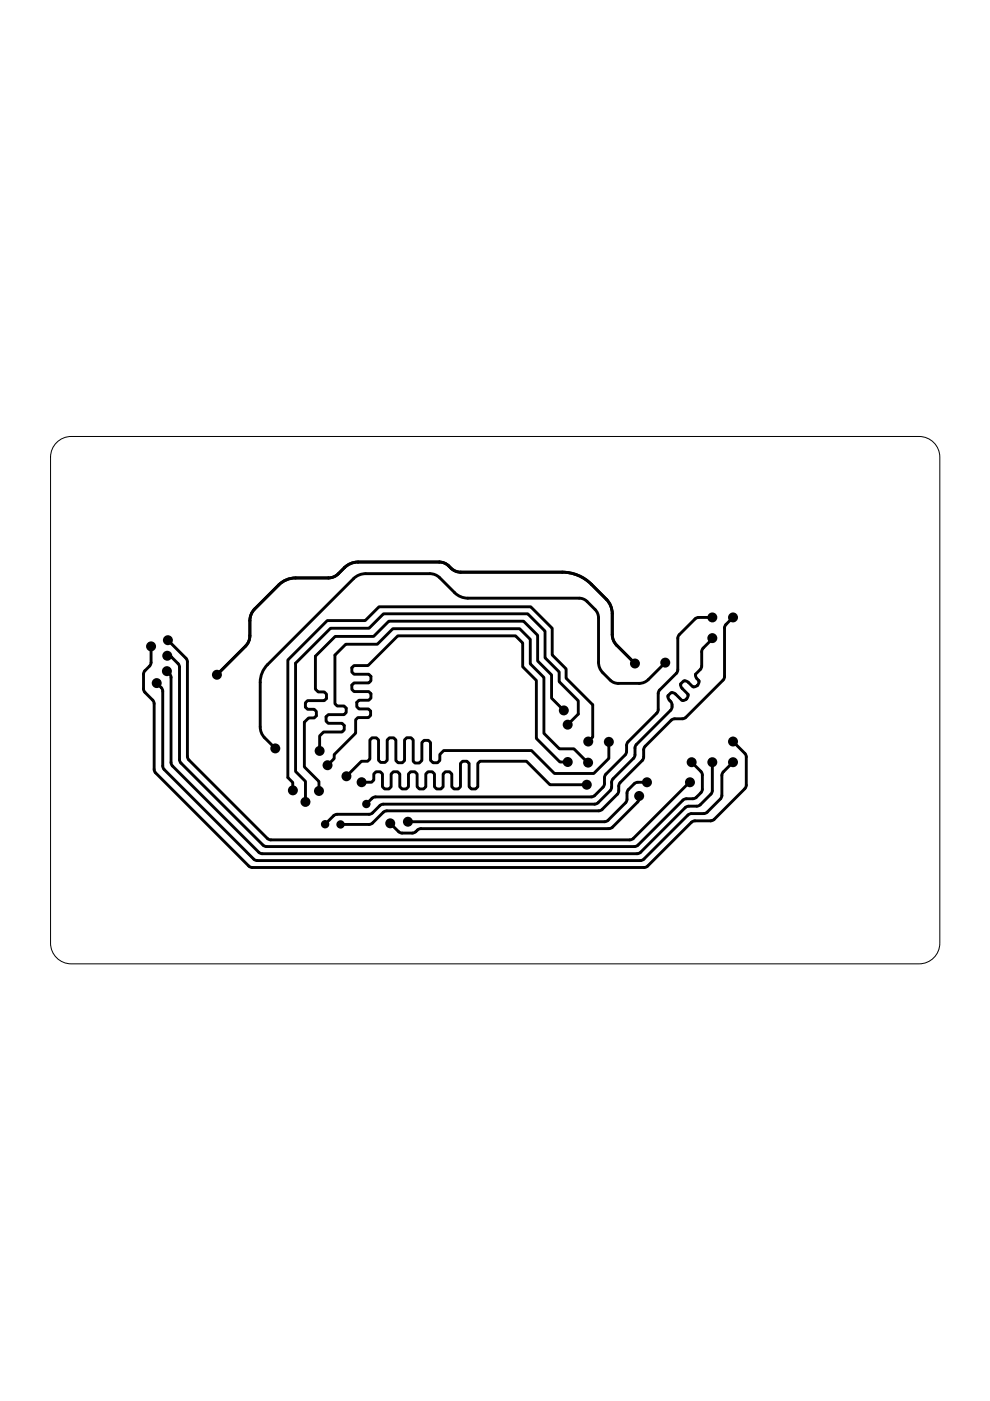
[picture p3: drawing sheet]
<svg xmlns="http://www.w3.org/2000/svg" width="210mm" height="297mm" viewBox="0 0 210 297" stroke-linecap="round" stroke-linejoin="round" font-family="sans-serif">
<path d="M11.7 94.1a4.4 4.4 0 0 1 3.4-1.6h179.8a4.4 4.4 0 0 1 4.4 4.4v103.1a4.4 4.4 0 0 1-4.4 4.4h-179.8a4.4 4.4 0 0 1-4.4-4.4v-103.1a4.4 4.4 0 0 1 1-2.8z" fill="none" stroke="#000" stroke-width=".21"/>
<g fill="none" stroke="#000" stroke-width=".61">
<path d="M32 137v3.7l-1.5 2-.1 3.3 .3 .8 1.7 1.6 .2 .5 .1 14.2 .1 .5 19.9 20 .5 .3h83.6l.5-.3 9.3-9.2 .7-.4h3.4l.5-.1 6.9-6.9 .1-.5v-6.3l-.3-.5-2.5-2.5M35.5 139l.4 .1 .5 .2 1.3 1.4 .4 .7v19.6l.1 .6 17.6 17.6 .4 .3h78.3l.8-.3 9.5-9.5 .7-.3a2.79 2.79 0 0 0 3.4-2.1v-3.3l-.3-.4-2-2M35.6 135.7l3.8 3.9 .3 .4v20.4l.2 .5 16.8 16.9 .5 .2h76.6l.5-.2 11.4-11.5 .8-.3-.2-.1M151 130.9h-2.9l-.5 .2-3.7 3.7-.2 .5v7l-.3 .5-3.7 3.7-.1 .5v3.5l-.2 .5-6.4 6.5-.3 2.3-4.4 4.6-.3 2.3-2.1 2.1-.5 .2h-45.8l-.7 .3-1.2 1.2M151 135.3v.2l-2.1 2.1-.1 .6-.1 3.3-1.2 1.5v.2a1.49 1.49 0 0 0 .7 1.1 1.15 1.15 0 0 1-1.3 1.3l-1.4-1.2h-.5l-.7 .6 .2 .7 1.4 1.5-.1 .5-.2 .5M155.4 130.9l-1.5 1.5-.2 .5-.1 10.5-.1 .6-8.1 8.1-.5 .3h-2.1l-.5 .3-5.5 5.5-.3 .5-.2 2.3-4.8 4.9a2.24 2.24 0 0 0-.3 2l-.3 .5-3.2 3.2-.8 .3h-44.9l-.7 .3-2.3 2.3-.5 .3h-6.3M33.2 144.8l1.2 1.2 .1 .6v15.8l.1 .5 19.2 19.2 .5 .3h81.7l.5-.3 9.4-9.3 .7-.3h2.6l.5-.1 3-3 .4-.8v-4.5l.3-.4 2-2.1M35.4 142.3a1.68 1.68 0 0 1 .9 1.3v18.1l.1 .5 18.5 18.5 .4 .3h80l.5-.3 9.5-9.5 .5-.2 2.5-.2 2.4-2.4 .3-.8v-6M67.8 159.2v-3.2l.8-.8h3.9l.5-.5v-.9l-.5-.4h-2.9l-.5-.5v-.9l.5-.5h3.3l.5-.4v-1l-.5-.4h-1.4l-.5-.5v-10.3l2.3-2.3h6.7l3.3-3.3h26.9l2.2 2.3v5.1l2.9 2.9v11.9l3.3 3.3h3.1l3 2.9M119.5 150.6l-2.6-2.6v-4.9l-2.9-3v-5.4l-3-3h-28.6l-3.2 3.2h-8.1l-4.2 4.2v7l.6 .6h1.3l.4 .5v.9l-.4 .4h-3.6l-.4 .5v.9l.4 .5h1.4l.5 .4v1l-.5 .4h-1.2l-.9 .9v9.5l3.1 3.1v2M120.4 153.6l2.2-2.2v-2.8l-4-4.1v-2l-3-3v-5.7l-3.7-3.7h-30.6l-3 3.1h-8.2l-7.4 7.4v23l2.1 2.1v4.3M124.7 157.2l1-.9v-6.9l-5.7-5.6v-2l-2.9-2.9v-5.7l-4.6-4.5h-32.1l-3 2.9h-8l-8.4 8.3v25l1.1 1v1.7"/>
<path d="M129.1 157.3v3.5l-3.2 3.2h-8.3l-4.9-4.9h-18.6l-.8 .9v1.2l-.5 .5h-1l-.5-.5v-3.8l-.5-.4h-.9l-.5 .4v3.8l-.5 .6h-.9l-.4-.4v-4.5l-.5-.5h-.9l-.4 .5v4.4l-.5 .4h-.9l-.5-.4v-4.4l-.4-.5h-.9l-.5 .5v4.3l-.5 .5h-.9l-.4-.5v-4.3l-.5-.5h-.9l-.5 .5v4l-.4 .5h-1.4l-3.1 3.2M134.6 140.7l-3.8-3.9-.6-.8-.3-1-.1-4.9-.3-1.7-1-1.4-3.1-3.1a8.7 8.7 0 0 0-6.2-2.6h-22l-1.2-.5-1.6-1.3-1.3-.3h-17.2l-1.5 .3a8.3 8.3 0 0 0-3 2.5l-.9 .4-.9 .1-7.5 .1-1.6 .4-1 .6-5.5 5.5-.6 .7-.4 1.3-.1 4.2-.5 1.3-6.4 6.5M141.1 140.5l-3.6 3.6-1.1 .7-.9 .1h-4.8l-.7-.3-.6-.4a6.2 6.2 0 0 1-2.3-2.8l-.2-1v-9.4l-.1-.8-.6-1-1.7-1.7-1-.6-.7-.1h-24.1l-1-.3-.9-.5-3.9-3.8-1.3-.5h-14.6l-1.3 .4-.8 .6-18.2 18.2-.7 .9-.5 1.1-.3 1.2v10a3.3 3.3 0 0 0 .9 2.3l2.3 2.3M145.5 148.2l-.4 .3h-.5l-1.6-1.5-.7-.1-.7 .6 .2 .7a1.64 1.64 0 0 1 .4 2.4l-7.3 7.2-.2 .5-.2 2.3-4.5 4.5a2.26 2.26 0 0 0-.4 2.1l-.2 .4-2.6 2.6-.7 .3h-44.8l-.5 .1-1.8 1.7-.5 .3-7.3 .1-.5 .3-1.8 1.8M145.6 148.2h-.1M76.7 165.8h2.1l.5-.4v-1.3l.4-.5h.9l.5 .5v2.7l.4 .5h1l.4-.5v-2.7l.5-.5h.9l.5 .5v2.7l.4 .5h.9l.5-.5v-2.7l.5-.5h.9l.4 .5v2.7l.5 .5h.9l.5-.5v-2.7l.4-.5h1l.4 .5v2.7l.5 .5h.9l.5-.5v-2.7l.4-.5h.9l.5 .5v2.7l.5 .5h.9l.4-.5v-4.9l.5-.5h.9l.5 .5v4.9l.4 .5h.9l.5-.5v-4.9l.5-.5h9.8l5 5h7.8M120.4 161.6h-1.7l-5-5v-12.3l-2.9-2.9v-5.1l-1.5-1.5h-25l-6.3 6.3h-2.9l-.5 .5v.9l.5 .5h3.1l.5 .4v.9l-.5 .5h-3.1l-.5 .5v.9l.5 .4h3.1l.5 .5v.9l-.5 .5h-2.1l-.5 .4v.9l.5 .5h2l.5 .5v.9l-.5 .4h-2.2l-.5 .5v2.8l-4.5 4.6v.8l-1.5 1.4M135.5 168.8a1.43 1.43 0 0 1-.3 1.2l-5.3 5.4-.8 .3h-39.9l-.5 .1-1 .8h-2.4l-.8-.3-1.8-1.7M137.2 165.9h-2l-.7 .3-1.4 1.4-.3 2.4-3.9 3.9-.4 .3h-42"/>
</g>
<g fill="#000">
<path d="M31.5 137.6h1l-.3 .5-.2 .7-.1-.7zM36.2 139l.2 .3h-.3zM36.4 135.8l.1 .6 .3 .6-.5-.4-.7-.1zM133.4 139.4l.5 .4 .7 .1-.7 .8-.2-.7zM149.3 130.9l.6-.1 .6-.4v1l-.6-.4zM150.3 135.5l1 .5-.8 .2-.6 .4 .3-.5zM154.7 130.9l.7 .8-.7 .1-.5 .4 .3-.6zM34 144.9v.6l.2 .3-.3-.2h-.6zM36 142.7l-.2 .2zM46 142.3l.7-.1 .5-.4-.3 .6-.2 .6zM57.1 157.4l.6 .4 .6 .1-.7 .8-.1-.7zM67.8 157.4l.1 .7 .4 .6h-1l.3-.6z"/>
<path d="M118.3 149.4l.6 .3 .6 .2-.7 .7-.1-.7zM120.4 152.9l.6-.1 .6-.4-.4 .6-.1 .6zM155.4 158l.8-.8 .1 .7 .4 .6-.6-.4zM64.8 168.3l.1 .6 .4 .6h-1l.3-.6zM67.6 165.9l.2 .7 .3 .6h-1l.4-.6zM68.9 174.2l1-.4-.4 .9zM69.5 161.5l.6-.1 .6-.4-.4 .6-.1 .6zM72.6 174.4l1 .4-1 .4zM77.7 169.9l.9-.4-.3 .9zM82.8 175.3l.7-.7 .1 .6 .4 .6-.6-.4zM87 173.7l.6 .4 .7 .1-.7 .2-.6 .3zM118.7 161.6l.6-.2 .5-.3v1l-.5-.4z"/>
<path d="M123.4 160.5l.5 .3 .7 .2-.7 .8-.1-.7zM135.2 169.4h.7l-.7 .6 .1-.3zM135.4 165.9l.7-.2 .5-.4v1.1l-.5-.4zM147.4 161.6l.1 .7 .4 .6-.6-.4-.6-.1zM150.5 162.1h1l-.3 .6-.2 .7-.1-.7zM154.7 161.6l.7 .8-.7 .1-.5 .4 .3-.6z"/>
<path d="M73.5 163.8l.7 .8 .1-.7 .4-.6-.6 .4zM128.6 157.8l.4 .6 .1 .7 .1-.7 .4-.6z"/>
<path d="M77.2 165.3v1.1l.6-.4 .6-.2-.6-.1zM122.6 166.4l.7-.2 .6-.3v1l-.6-.4z"/>
<circle cx="32" cy="137" r="1.06"/>
<circle cx="35.5" cy="139" r="1.06"/>
<circle cx="35.6" cy="135.7" r="1.06"/>
<circle cx="151" cy="135.3" r="1.06"/>
<circle cx="151" cy="130.9" r="1.06"/>
<circle cx="155.4" cy="130.9" r="1.06"/>
<circle cx="33.2" cy="144.8" r="1.06"/>
<circle cx="35.4" cy="142.3" r="1.06"/>
<circle cx="46" cy="143.1" r="1.06"/>
<circle cx="58.4" cy="158.7" r="1.06"/>
<circle cx="67.8" cy="159.2" r="1.06"/>
<circle cx="119.5" cy="150.6" r="1.06"/>
<circle cx="120.4" cy="153.6" r="1.06"/>
<circle cx="124.7" cy="157.2" r="1.06"/>
<circle cx="129.1" cy="157.3" r="1.06"/>
<circle cx="134.6" cy="140.7" r="1.06"/>
<circle cx="141.1" cy="140.5" r="1.06"/>
<circle cx="155.4" cy="157.2" r="1.06"/>
<circle cx="62.1" cy="167.6" r="1.06"/>
<circle cx="64.8" cy="170" r="1.06"/>
<circle cx="67.6" cy="167.7" r="1.06"/>
<circle cx="68.9" cy="174.8" r=".89"/>
<circle cx="69.4" cy="162.2" r="1.06"/>
<circle cx="72.2" cy="174.8" r=".89"/>
<circle cx="73.5" cy="164.6" r="1.06"/>
<circle cx="76.7" cy="165.8" r="1.06"/>
<circle cx="77.7" cy="170.5" r=".89"/>
<circle cx="82.7" cy="174.6" r="1.06"/>
<circle cx="86.5" cy="174.2" r="1.06"/>
<circle cx="120.4" cy="161.6" r="1.06"/>
<circle cx="124.4" cy="166.4" r="1.06"/>
<circle cx="124.7" cy="161.7" r="1.06"/>
<circle cx="135.5" cy="168.8" r="1.06"/>
<circle cx="137.2" cy="165.9" r="1.06"/>
<circle cx="146.3" cy="165.9" r="1.06"/>
<circle cx="146.6" cy="161.6" r="1.06"/>
<circle cx="151" cy="161.6" r="1.06"/>
<circle cx="155.4" cy="161.6" r="1.06"/>
</g>
</svg>
